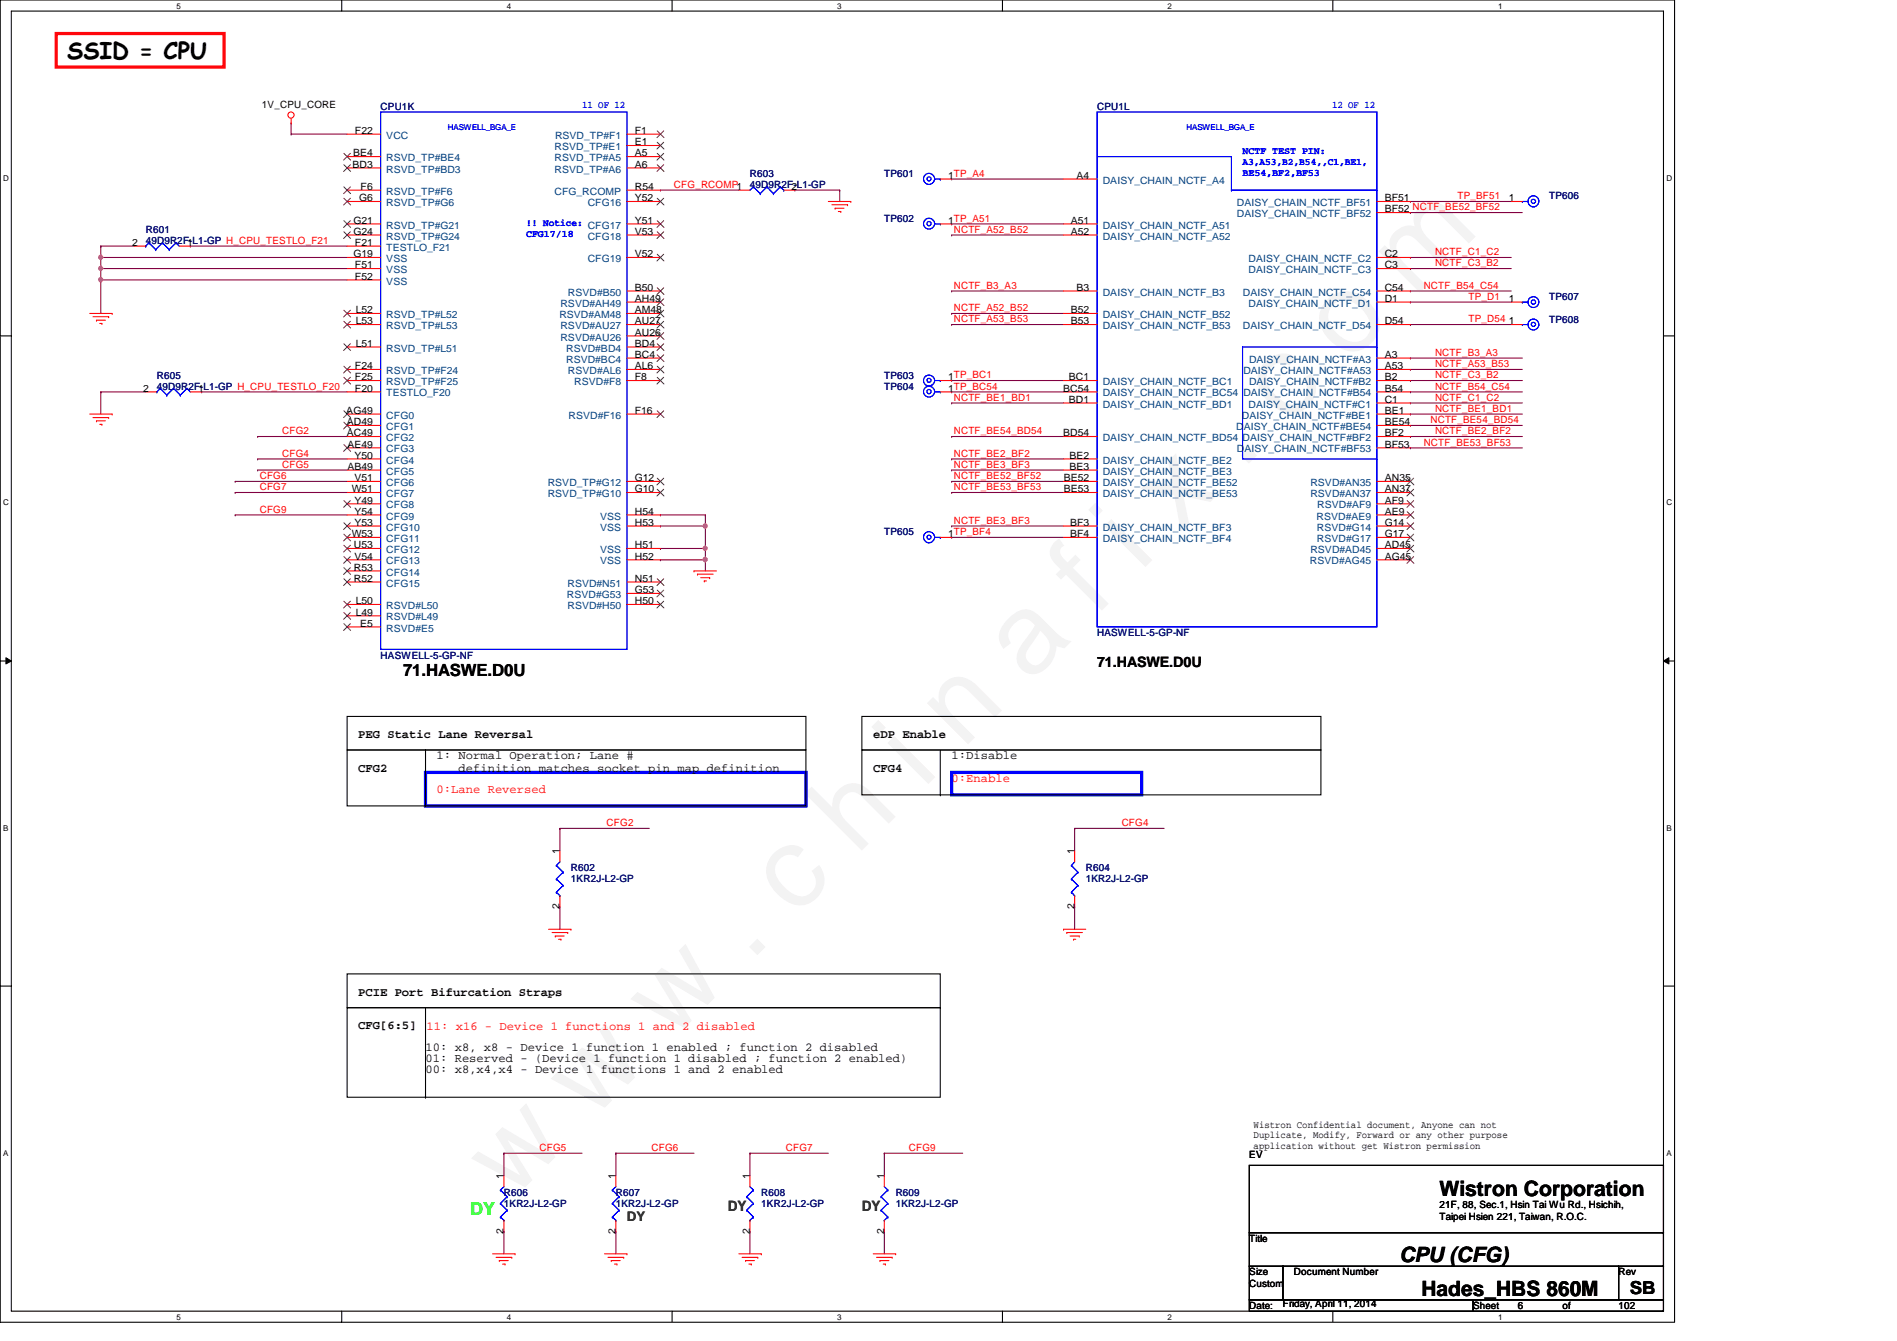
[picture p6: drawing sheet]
<svg xmlns="http://www.w3.org/2000/svg" width="297mm" height="210mm" viewBox="0 0 297 210" stroke-linecap="round" stroke-linejoin="round" font-family="sans-serif">
<defs><g id="words">
<text font-size="17.6" fill="#f0f" x="80.1" y="188" transform="rotate(-45 80.1 188)">w w w . c h i n a f i x . c o m</text>
<text font-size="3.6" x="10.5" y="9.3">SSID = CPU</text>
<g font-size="3.3">
<text x="225.4" y="187.3">Wistron Corporation</text>
<text x="219.1" y="197.6">CPU (CFG)</text>
<text x="222.6" y="202.9">Hades_HBS 860M</text>
</g>
<text font-size="2.8" fill="#0f0" x="73.6" y="190.1">DY</text>
<text font-size="2.8" x="255.2" y="202.6">SB</text>
<text font-size="2.6" x="63.1" y="105.8">71.HASWE.D0U</text>
<text font-size="2.2" x="171.8" y="104.4">71.HASWE.D0U</text>
<g font-size="2.2" fill="#008000">
<text x="114" y="189.6">DY</text>
<text x="135" y="189.6">DY</text>
</g>
<text font-size="2.1" fill="#008000" x="98.2" y="191.2">DY</text>
<g font-size="1.9">
<text x="56.1" y="115.5">PEG Static Lane Reversal</text>
<text x="68.4" y="118.9">1: Normal Operation; Lane #</text>
<text x="136.7" y="115.5">eDP Enable</text>
<text x="149" y="118.9">1:Disable</text>
<text x="56.1" y="120.8">CFG2</text>
<text x="71.8" y="120.9">definition matches socket pin map definition</text>
<text x="136.7" y="120.8">CFG4</text>
<text x="56.1" y="155.8">PCIE Port Bifurcation Straps</text>
<text x="56.1" y="161.1">CFG[6:5]</text>
<text x="66.6" y="164.5">10: x8, x8 - Device 1 function 1 enabled ; function 2 disabled</text>
<text x="66.6" y="166.2">01: Reserved - (Device 1 function 1 disabled ; function 2 enabled)</text>
<text x="66.6" y="168">00: x8,x4,x4 - Device 1 functions 1 and 2 enabled</text>
</g>
<g font-size="1.9" fill="#f00">
<text x="68.4" y="124.2">0:Lane Reversed</text>
<text x="149" y="122.4">0:Enable</text>
<text x="66.8" y="161.3">11: x16 - Device 1 functions 1 and 2 disabled</text>
</g>
<g font-size="1.6">
<text x="41" y="16.8">1V_CPU_CORE</text>
<text x="55.6" y="21">F22</text>
<text x="99.4" y="22.7">E1</text>
<text x="99.4" y="21">F1</text>
<text x="55.2" y="26.2">BD3</text>
<text x="55.3" y="24.5">BE4</text>
<text x="56.5" y="29.7">F6</text>
<text x="99.4" y="24.5">A5</text>
<text x="99.4" y="26.2">A6</text>
<text x="99.4" y="29.7">R54</text>
<text x="123.9" y="29.7">2</text>
<text x="148.5" y="28">1TP_A4</text>
<text x="168.6" y="28">A4</text>
<text x="55.3" y="35">G21</text>
<text x="56.2" y="31.5">G6</text>
<text x="99.4" y="31.5">Y52</text>
<text x="99.4" y="35">Y51</text>
<text x="148.5" y="35">1TP_A51</text>
<text x="167.7" y="35">A51</text>
<text x="216.8" y="31.5">BF51</text>
<text x="216.8" y="33.2">BF52 NCTF_BE52_BF52</text>
<text x="236.3" y="31.5">1</text>
<text x="20.7" y="38.5">2</text>
<text x="29.3" y="38.5">1</text>
<text x="55.3" y="40.3">G19</text>
<text x="55.3" y="36.7">G24</text>
<text x="55.6" y="38.5">F21</text>
<text x="55.6" y="42">F51</text>
<text x="99.4" y="36.7">V53</text>
<text x="99.4" y="40.3">V52</text>
<text x="167.7" y="36.7">A52</text>
<text x="216.8" y="40.3">C2</text>
<text x="216.8" y="42">C3</text>
<text x="55.6" y="43.8">F52</text>
<text x="99.4" y="47.2">AH49</text>
<text x="99.4" y="45.5">B50</text>
<text x="168.6" y="45.5">B3</text>
<text x="216.8" y="45.5">C54</text>
<text x="216.8" y="47.2">D1</text>
<text x="236.3" y="47.2">1</text>
<text x="55.7" y="49">L52</text>
<text x="55.7" y="50.8">L53</text>
<text x="99.4" y="50.8">AU27</text>
<text x="99.4" y="49">AM48</text>
<text x="99.4" y="52.5">AU26</text>
<text x="167.7" y="49">B52</text>
<text x="167.7" y="50.8">B53</text>
<text x="216.8" y="50.8">D54</text>
<text x="236.3" y="50.8">1</text>
<text x="55.6" y="57.8">F24</text>
<text x="55.6" y="59.5">F25</text>
<text x="55.7" y="54.3">L51</text>
<text x="99.4" y="56">BC4</text>
<text x="99.4" y="54.3">BD4</text>
<text x="99.4" y="57.8">AL6</text>
<text x="99.4" y="59.5">F8</text>
<text x="148.5" y="59.5">1TP_BC1</text>
<text x="167.4" y="59.5">BC1</text>
<text x="216.8" y="59.5">B2</text>
<text x="216.8" y="57.8">A53</text>
<text x="216.8" y="56">A3</text>
<text x="22.4" y="61.3">2</text>
<text x="31" y="61.3">1</text>
<text x="54.2" y="64.8">AG49</text>
<text x="55.6" y="61.3">F20</text>
<text x="99.4" y="64.8">F16</text>
<text x="148.5" y="61.3">1TP_BC54</text>
<text x="166.5" y="61.3">BC54</text>
<text x="167.4" y="63">BD1</text>
<text x="216.8" y="61.3">B54</text>
<text x="216.8" y="64.8">BE1</text>
<text x="216.8" y="63">C1</text>
<text x="54.3" y="66.5">AD49</text>
<text x="54.3" y="68.3">AC49</text>
<text x="54.4" y="70.1">AE49</text>
<text x="55.5" y="71.8">Y50</text>
<text x="166.5" y="68.3">BD54</text>
<text x="167.5" y="71.8">BE2</text>
<text x="216.8" y="66.5">BE54</text>
<text x="216.8" y="68.3">BF2</text>
<text x="216.8" y="70.1">BF53</text>
<text x="54.4" y="73.5">AB49</text>
<text x="55.1" y="77">W51</text>
<text x="55.5" y="75.3">V51</text>
<text x="99.4" y="77">G10</text>
<text x="99.4" y="75.3">G12</text>
<text x="166.6" y="75.3">BE52</text>
<text x="166.6" y="77">BE53</text>
<text x="167.5" y="73.5">BE3</text>
<text x="216.8" y="77">AN37</text>
<text x="216.8" y="75.3">AN35</text>
<text x="55.5" y="78.8">Y49</text>
<text x="55.5" y="80.6">Y54</text>
<text x="55.5" y="82.3">Y53</text>
<text x="99.4" y="82.3">H53</text>
<text x="99.4" y="80.6">H54</text>
<text x="167.6" y="82.3">BF3</text>
<text x="216.8" y="80.6">AE9</text>
<text x="216.8" y="82.3">G14</text>
<text x="216.8" y="78.8">AF9</text>
<text x="55.1" y="84.1">W53</text>
<text x="55.4" y="85.8">U53</text>
<text x="55.4" y="89.3">R53</text>
<text x="55.5" y="87.6">V54</text>
<text x="99.4" y="87.6">H52</text>
<text x="99.4" y="85.8">H51</text>
<text x="148.5" y="84.1">1TP_BF4</text>
<text x="167.6" y="84.1">BF4</text>
<text x="216.8" y="84.1">G17</text>
<text x="216.8" y="87.6">AG45</text>
<text x="216.8" y="85.8">AD45</text>
<text x="55.4" y="91.1">R52</text>
<text x="55.7" y="94.6">L50</text>
<text x="99.4" y="91.1">N51</text>
<text x="99.4" y="92.8">G53</text>
<text x="99.4" y="94.6">H50</text>
<text x="55.7" y="96.4">L49</text>
<text x="56.4" y="98.1">E5</text>
<text x="87.6" y="133.7" transform="rotate(-90 87.6 133.7)">1</text>
<text x="168.2" y="133.7" transform="rotate(-90 168.2 133.7)">1</text>
<text x="87.6" y="142.3" transform="rotate(-90 87.6 142.3)">2</text>
<text x="168.2" y="142.3" transform="rotate(-90 168.2 142.3)">2</text>
<text x="196.3" y="176.5">Wistron Confidential document, Anyone can not</text>
<text x="196.3" y="178.1">Duplicate, Modify, Forward or any other purpose</text>
<text x="196.3" y="179.8">application without get Wistron permission</text>
<text x="78.9" y="184.5" transform="rotate(-90 78.9 184.5)">1</text>
<text x="96.4" y="184.5" transform="rotate(-90 96.4 184.5)">1</text>
<text x="117.4" y="184.5" transform="rotate(-90 117.4 184.5)">1</text>
<text x="138.4" y="184.5" transform="rotate(-90 138.4 184.5)">1</text>
<text x="195.6" y="181.2">EV</text>
<text x="225.4" y="189.1">21F, 88, Sec.1, Hsin Tai Wu Rd., Hsichih,</text>
<text x="225.4" y="191">Taipei Hsien 221, Taiwan, R.O.C.</text>
<text x="78.9" y="193.1" transform="rotate(-90 78.9 193.1)">2</text>
<text x="96.4" y="193.1" transform="rotate(-90 96.4 193.1)">2</text>
<text x="117.4" y="193.1" transform="rotate(-90 117.4 193.1)">2</text>
<text x="138.4" y="193.1" transform="rotate(-90 138.4 193.1)">2</text>
<text x="195.6" y="194.4">Title</text>
<text x="195.6" y="199.6">Size</text>
<text x="195.6" y="201.4">Custom</text>
<text x="202.6" y="199.6">Document Number</text>
<text x="253.4" y="199.6">Rev</text>
<text x="195.6" y="204.9">Date:</text>
<text x="200.9" y="204.6">Friday, April 11, 2014</text>
<text x="230.7" y="204.9">Sheet</text>
<text x="237.7" y="204.9">6</text>
<text x="244.7" y="204.9">of</text>
<text x="253.4" y="204.9">102</text>
</g>
<g font-size="1.6" fill="#000080">
<text x="59.6" y="17.2">CPU1K</text>
<text x="171.8" y="17.2">CPU1L</text>
<text x="117.4" y="27.7">R603</text>
<text x="117.4" y="29.5">49D9R2F-L1-GP</text>
<text x="138.5" y="27.7">TP601</text>
<text x="138.5" y="34.7">TP602</text>
<text x="242.6" y="31.2">TP606</text>
<text x="22.8" y="36.5">R601</text>
<text x="22.8" y="38.2">49D9R2F-L1-GP H_CPU_TESTLO_F21</text>
<text x="242.6" y="47">TP607</text>
<text x="242.6" y="50.5">TP608</text>
<text x="24.6" y="59.3">R605</text>
<text x="138.5" y="59.3">TP603</text>
<text x="24.6" y="61">49D9R2F-L1-GP H_CPU_TESTLO_F20</text>
<text x="138.5" y="61">TP604</text>
<text x="138.5" y="83.8">TP605</text>
<text x="171.8" y="99.6">HASWELL-5-GP-NF</text>
<text x="59.6" y="103.1">HASWELL-5-GP-NF</text>
<text x="89.4" y="136.4">R602</text>
<text x="170" y="136.4">R604</text>
<text x="89.4" y="138.1">1KR2J-L2-GP</text>
<text x="170" y="138.1">1KR2J-L2-GP</text>
<text x="78.9" y="187.2">R606</text>
<text x="78.9" y="188.9">1KR2J-L2-GP</text>
<text x="96.4" y="187.2">R607</text>
<text x="96.4" y="188.9">1KR2J-L2-GP</text>
<text x="119.2" y="187.2">R608</text>
<text x="119.2" y="188.9">1KR2J-L2-GP</text>
<text x="140.2" y="187.2">R609</text>
<text x="140.2" y="188.9">1KR2J-L2-GP</text>
</g>
<g font-size="1.6" fill="#00f">
<text x="91.1" y="17">11 OF 12</text>
<text x="208.6" y="17">12 OF 12</text>
<text x="194.6" y="24">NCTF TEST PIN:</text>
<text x="194.6" y="25.8">A3,A53,B2,B54,,C1,BE1,</text>
<text x="194.6" y="27.5">BE54,BF2,BF53</text>
<text x="82.4" y="35.4">!! Notice: CFG17</text>
<text x="82.4" y="35.4">!! Notice:</text>
<text x="82.4" y="37.2">CFG17/18</text>
</g>
<g font-size="1.6" fill="#004080">
<text x="60.5" y="21.7">VCC</text>
<text x="86.8" y="23.5">RSVD_TP#E1</text>
<text x="86.9" y="21.7">RSVD_TP#F1</text>
<text x="60.5" y="27">RSVD_TP#BD3</text>
<text x="60.5" y="25.2">RSVD_TP#BE4</text>
<text x="86.8" y="25.2">RSVD_TP#A5</text>
<text x="86.8" y="27">RSVD_TP#A6</text>
<text x="172.7" y="28.7">DAISY_CHAIN_NCTF_A4</text>
<text x="60.5" y="30.5">RSVD_TP#F6</text>
<text x="60.5" y="35.8">RSVD_TP#G21</text>
<text x="60.5" y="32.3">RSVD_TP#G6</text>
<text x="86.8" y="30.5">CFG_RCOMP</text>
<text x="92" y="32.3">CFG16</text>
<text x="172.7" y="35.8">DAISY_CHAIN_NCTF_A51</text>
<text x="193.7" y="32.3">DAISY_CHAIN_NCTF_BF51</text>
<text x="193.7" y="34">DAISY_CHAIN_NCTF_BF52</text>
<text x="60.5" y="41">VSS</text>
<text x="60.5" y="39.2">TESTLO_F21</text>
<text x="60.5" y="37.5">RSVD_TP#G24</text>
<text x="92" y="37.5">CFG18</text>
<text x="92" y="41">CFG19</text>
<text x="172.7" y="37.5">DAISY_CHAIN_NCTF_A52</text>
<text x="195.5" y="41">DAISY_CHAIN_NCTF_C2</text>
<text x="60.5" y="42.8">VSS</text>
<text x="60.5" y="44.5">VSS</text>
<text x="88.9" y="46.3">RSVD#B50</text>
<text x="172.7" y="46.3">DAISY_CHAIN_NCTF_B3</text>
<text x="194.6" y="46.3">DAISY_CHAIN_NCTF_C54</text>
<text x="195.5" y="42.8">DAISY_CHAIN_NCTF_C3</text>
<text x="60.5" y="49.8">RSVD_TP#L52</text>
<text x="60.5" y="51.5">RSVD_TP#L53</text>
<text x="87.6" y="49.8">RSVD#AM48</text>
<text x="87.8" y="48">RSVD#AH49</text>
<text x="87.8" y="51.5">RSVD#AU27</text>
<text x="87.8" y="53.3">RSVD#AU26</text>
<text x="172.7" y="49.8">DAISY_CHAIN_NCTF_B52</text>
<text x="172.7" y="51.5">DAISY_CHAIN_NCTF_B53</text>
<text x="194.6" y="51.5">DAISY_CHAIN_NCTF_D54</text>
<text x="195.5" y="48">DAISY_CHAIN_NCTF_D1</text>
<text x="60.5" y="55">RSVD_TP#L51</text>
<text x="60.5" y="58.5">RSVD_TP#F24</text>
<text x="88.6" y="56.8">RSVD#BC4</text>
<text x="88.6" y="55">RSVD#BD4</text>
<text x="88.9" y="58.5">RSVD#AL6</text>
<text x="194.7" y="58.5">DAISY_CHAIN_NCTF#A53</text>
<text x="195.6" y="56.8">DAISY_CHAIN_NCTF#A3</text>
<text x="60.5" y="65.5">CFG0</text>
<text x="60.5" y="62.1">TESTLO_F20</text>
<text x="60.5" y="60.3">RSVD_TP#F25</text>
<text x="89" y="65.5">RSVD#F16</text>
<text x="89.9" y="60.3">RSVD#F8</text>
<text x="172.7" y="60.3">DAISY_CHAIN_NCTF_BC1</text>
<text x="172.7" y="62.1">DAISY_CHAIN_NCTF_BC54</text>
<text x="172.7" y="63.8">DAISY_CHAIN_NCTF_BD1</text>
<text x="194.5" y="65.5">DAISY_CHAIN_NCTF#BE1</text>
<text x="194.7" y="62.1">DAISY_CHAIN_NCTF#B54</text>
<text x="195.5" y="63.8">DAISY_CHAIN_NCTF#C1</text>
<text x="195.6" y="60.3">DAISY_CHAIN_NCTF#B2</text>
<text x="60.5" y="67.3">CFG1</text>
<text x="60.5" y="69">CFG2</text>
<text x="60.5" y="70.8">CFG3</text>
<text x="172.7" y="69">DAISY_CHAIN_NCTF_BD54</text>
<text x="193.6" y="67.3">DAISY_CHAIN_NCTF#BE54</text>
<text x="193.7" y="70.8">DAISY_CHAIN_NCTF#BF53</text>
<text x="194.6" y="69">DAISY_CHAIN_NCTF#BF2</text>
<text x="60.5" y="72.6">CFG4</text>
<text x="60.5" y="74.3">CFG5</text>
<text x="60.5" y="76.1">CFG6</text>
<text x="60.5" y="77.8">CFG7</text>
<text x="85.8" y="77.8">RSVD_TP#G10</text>
<text x="85.8" y="76.1">RSVD_TP#G12</text>
<text x="172.7" y="72.6">DAISY_CHAIN_NCTF_BE2</text>
<text x="172.7" y="74.3">DAISY_CHAIN_NCTF_BE3</text>
<text x="172.7" y="76.1">DAISY_CHAIN_NCTF_BE52</text>
<text x="172.7" y="77.8">DAISY_CHAIN_NCTF_BE53</text>
<text x="205.2" y="77.8">RSVD#AN37</text>
<text x="205.2" y="76.1">RSVD#AN35</text>
<text x="60.5" y="79.6">CFG8</text>
<text x="60.5" y="81.3">CFG9</text>
<text x="60.5" y="83.1">CFG10</text>
<text x="94" y="83.1">VSS</text>
<text x="94" y="81.3">VSS</text>
<text x="172.7" y="83.1">DAISY_CHAIN_NCTF_BF3</text>
<text x="206.2" y="81.3">RSVD#AE9</text>
<text x="206.2" y="83.1">RSVD#G14</text>
<text x="206.2" y="79.6">RSVD#AF9</text>
<text x="60.5" y="84.8">CFG11</text>
<text x="60.5" y="86.6">CFG12</text>
<text x="60.5" y="88.3">CFG13</text>
<text x="94" y="88.3">VSS</text>
<text x="94" y="86.6">VSS</text>
<text x="172.7" y="84.8">DAISY_CHAIN_NCTF_BF4</text>
<text x="205.1" y="88.3">RSVD#AG45</text>
<text x="205.2" y="86.6">RSVD#AD45</text>
<text x="206.2" y="84.8">RSVD#G17</text>
<text x="60.5" y="95.3">RSVD#L50</text>
<text x="60.5" y="90.1">CFG14</text>
<text x="60.5" y="91.8">CFG15</text>
<text x="88.8" y="93.6">RSVD#G53</text>
<text x="88.9" y="91.8">RSVD#N51</text>
<text x="88.9" y="95.3">RSVD#H50</text>
<text x="60.5" y="98.8">RSVD#E5</text>
<text x="60.5" y="97.1">RSVD#L49</text>
</g>
<g font-size="1.6" fill="#f00">
<text x="105.5" y="29.4">CFG_RCOMP1</text>
<text x="228.2" y="31.2">TP_BF51</text>
<text x="149.3" y="36.4">NCTF_A52_B52</text>
<text x="224.7" y="41.7">NCTF_C3_B2</text>
<text x="224.7" y="40">NCTF_C1_C2</text>
<text x="149.3" y="45.2">NCTF_B3_A3</text>
<text x="222.9" y="45.2">NCTF_B54_C54</text>
<text x="230" y="46.9">TP_D1</text>
<text x="149.3" y="48.7">NCTF_A52_B52</text>
<text x="149.3" y="50.5">NCTF_A53_B53</text>
<text x="230" y="50.5">TP_D54</text>
<text x="224.7" y="55.7">NCTF_B3_A3</text>
<text x="224.7" y="59.2">NCTF_C3_B2</text>
<text x="224.7" y="57.5">NCTF_A53_B53</text>
<text x="149.3" y="62.7">NCTF_BE1_BD1</text>
<text x="224.7" y="61">NCTF_B54_C54</text>
<text x="224.7" y="62.7">NCTF_C1_C2</text>
<text x="224.7" y="64.5">NCTF_BE1_BD1</text>
<text x="44.2" y="68">CFG2</text>
<text x="44.2" y="71.5">CFG4</text>
<text x="149.3" y="68">NCTF_BE54_BD54</text>
<text x="149.3" y="71.5">NCTF_BE2_BF2</text>
<text x="222.9" y="69.8">NCTF_BE53_BF53</text>
<text x="224" y="66.3">NCTF_BE54_BD54</text>
<text x="224.7" y="68">NCTF_BE2_BF2</text>
<text x="40.7" y="75">CFG6</text>
<text x="40.7" y="76.8">CFG7</text>
<text x="44.2" y="73.2">CFG5</text>
<text x="149.3" y="75">NCTF_BE52_BF52</text>
<text x="149.3" y="76.8">NCTF_BE53_BF53</text>
<text x="149.3" y="73.2">NCTF_BE3_BF3</text>
<text x="40.7" y="80.3">CFG9</text>
<text x="149.3" y="82">NCTF_BE3_BF3</text>
<text x="95" y="129.3">CFG2</text>
<text x="175.6" y="129.3">CFG4</text>
<text x="84.5" y="180.2">CFG5</text>
<text x="102" y="180.2">CFG6</text>
<text x="123.1" y="180.2">CFG7</text>
<text x="142.3" y="180.2">CFG9</text>
</g>
<g font-size="1.3">
<text x="27.6" y="1.4">5</text>
<text x="79.4" y="1.4">4</text>
<text x="131.1" y="1.4">3</text>
<text x="182.8" y="1.4">2</text>
<text x="234.6" y="1.4">1</text>
<text x=".5" y="28.3">D</text>
<text x="260.9" y="28.3">D</text>
<text x=".5" y="79.1">C</text>
<text x="260.9" y="79.1">C</text>
<text x=".5" y="130">B</text>
<text x="260.9" y="130">B</text>
<text x=".5" y="180.9">A</text>
<text x="260.9" y="180.9">A</text>
<text x="27.6" y="206.6">5</text>
<text x="79.4" y="206.6">4</text>
<text x="131.1" y="206.6">3</text>
<text x="182.8" y="206.6">2</text>
<text x="234.6" y="206.6">1</text>
</g>
<g font-size="1.3" fill="#00f">
<text x="70.1" y="20.4">HASWELL_BGA_E</text>
<text x="185.8" y="20.4">HASWELL_BGA_E</text>
</g>
</g></defs>
<path d="M0 0h262.2v207h-262.2zM1.8 1.7h258.7v203.5h-258.7z" fill="none" stroke="#000" stroke-width=".17"/>
<g fill="#fff">
<path d="M27.6 .2h.7v1.4h-.7z"/>
<path d="M27.6 205.4h.7v1.4h-.7z"/>
</g>
<path d="M53.5 0v1.7M53.5 205.2v1.8" fill="none" stroke="#000" stroke-width=".17"/>
<g fill="#fff">
<path d="M79.4 .2h.6v1.4h-.6z"/>
<path d="M79.4 205.4h.6v1.4h-.6z"/>
</g>
<path d="M105.2 0v1.7M105.2 205.2v1.8" fill="none" stroke="#000" stroke-width=".17"/>
<g fill="#fff">
<path d="M131.1 .2h.7v1.4h-.7z"/>
<path d="M131.1 205.4h.7v1.4h-.7z"/>
</g>
<path d="M157 0v1.7M157 205.2v1.8" fill="none" stroke="#000" stroke-width=".17"/>
<g fill="#fff">
<path d="M182.8 .2h.7v1.4h-.7z"/>
<path d="M182.8 205.4h.7v1.4h-.7z"/>
</g>
<path d="M208.7 0v1.7M208.7 205.2v1.8" fill="none" stroke="#000" stroke-width=".17"/>
<g fill="#fff">
<path d="M234.6 .2h.6v1.4h-.6z"/>
<path d="M234.6 205.4h.6v1.4h-.6z"/>
<path d="M.5 27.1h.9v1.4h-.9z"/>
<path d="M260.9 27.1h.9v1.4h-.9z"/>
<path d="M.5 78h.9v1.4h-.9z"/>
<path d="M260.9 78h.9v1.4h-.9z"/>
</g>
<path d="M0 52.6h1.8M260.5 52.6h1.7" fill="none" stroke="#000" stroke-width=".17"/>
<g fill="#fff">
<path d="M.5 128.9h.8v1.4h-.8z"/>
<path d="M260.9 128.9h.8v1.4h-.8z"/>
</g>
<path d="M0 103.5h1.8M260.5 103.5h1.7" fill="none" stroke="#000" stroke-width=".17"/>
<path d="M.9 103l.9 .5-.9 .4zM260.5 103.5l.8-.5v.9z" fill="#000"/>
<path d="M.9 103l.9 .5-.9 .4zM260.5 103.5l.8-.5v.9z" fill="none" stroke="#000" stroke-width=".16"/>
<g fill="#fff">
<path d="M.5 179.7h.8v1.4h-.8z"/>
<path d="M260.9 179.7h.8v1.4h-.8z"/>
</g>
<path d="M0 154.3h1.8M260.5 154.3h1.7" fill="none" stroke="#000" stroke-width=".17"/>
<path d="M45.6 19.3h.1M45.6 19.3v1.7M15.8 38.5h.1M15.8 38.5v3.5M15.8 38.5h5.2M15.8 40.3h.1M15.8 43.8h.1M15.8 43.8h38.6M220.8 56h17.6M220.8 61.3h17.6M220.8 66.6h17.6" fill="none" stroke="#800040" stroke-width=".17"/>
<circle cx="15.8" cy="43.8" r=".33" fill="#f0f"/>
<circle cx="15.8" cy="43.8" r=".33" fill="none" stroke="#f0f" stroke-width=".17"/>
<g fill="none" stroke="#800040" stroke-width=".17">
<path d="M45.6 21h.1M45.6 21h8.8M220.8 33.3h17.6M15.8 40.3h.1M15.8 40.3h38.6M36.8 75.4h.1M36.8 77.1h.1M36.8 75.4h17.6M36.8 77.1h17.6M40.3 68.3h.1M40.3 73.6h.1M40.3 71.8h.1"/>
<path d="M40.3 68.3h14.1M40.3 73.6h14.1M40.3 71.8h14.1M36.8 80.6h.1M36.8 80.6h17.6"/>
</g>
<circle cx="15.8" cy="40.3" r=".32" fill="#f0f"/>
<circle cx="15.8" cy="40.3" r=".32" fill="none" stroke="#f0f" stroke-width=".17"/>
<path d="M15.8 43.8h.1M15.8 42h.1M15.8 42v7.1M15.8 42h38.6M220.8 59.6h17.6M220.8 68.3h17.6" fill="none" stroke="#800040" stroke-width=".17"/>
<circle cx="15.8" cy="42" r=".32" fill="#f0f"/>
<circle cx="15.8" cy="42" r=".32" fill="none" stroke="#f0f" stroke-width=".17"/>
<g fill="none" stroke="#800040" stroke-width=".17">
<path d="M29.8 38.5h.1M29.8 38.5h24.6M220.8 57.8h17.6M15.8 61.3h.1M15.8 61.3h7M15.8 61.3v3.5M31.6 61.3h.1M31.6 61.3h22.8M220.8 63.1h17.6M220.8 70.1h17.6M220.8 64.8h17.6M78.9 192.8v3.5"/>
<path d="M96.4 192.8v3.5M117.4 192.8v3.5M138.5 192.8v3.5"/>
</g>
<g fill="none" stroke="#f00" stroke-width=".17">
<path d="M45.6 19.3h.1M45.6 18.5v.8M21 38.5h1.8M28.1 38.5h1.7M54.4 38.5h5.2M54.4 21h5.2M54.4 26.3h5.2M54.4 24.5h5.2M54.4 29.8h5.2M54.4 36.8h5.2M54.4 35.1h5.2M54.4 31.5h5.2"/>
<path d="M98.2 21h5.2M98.2 22.8h5.2M236.6 31.5h1.8M14.1 49.1h3.5M14.6 49.6h2.4M15.1 50.1h.1M15.1 50.1h1.4M15.6 50.6h.4M16 50.6h.1M17 49.6h.1M17.6 49.1h.1M54.4 49.1h5.2"/>
<path d="M54.4 50.8h5.2M54.4 54.3h5.2M54.4 57.8h5.2M54.4 40.3h5.2M54.4 42h5.2M54.4 43.8h5.2M54.4 59.6h5.2M236.6 47.3h1.8M236.6 50.8h1.8M14.1 64.8h3.5M14.6 65.4h2.4M15.1 65.9h.1"/>
<path d="M15.1 65.9h1.4M15.6 66.4h.4M16 66.4h.1M17 65.4h.1M17.6 64.8h.1M22.8 61.3h1.8M29.8 61.3h1.8M54.4 64.8h5.2M54.4 66.6h5.2M54.4 68.3h5.2M54.4 70.1h5.2M54.4 71.8h5.2"/>
<path d="M54.4 73.6h5.2M54.4 75.4h5.2M54.4 77.1h5.2M54.4 78.9h5.2M54.4 61.3h5.2M54.4 94.6h5.2M54.4 98.1h5.2M54.4 96.4h5.2M54.4 80.6h5.2M54.4 82.3h5.2M54.4 84.1h5.2M54.4 85.9h5.2"/>
<path d="M54.4 87.6h5.2M54.4 89.4h5.2M54.4 91.1h5.2M77.1 196.3h3.5M77.7 196.8h2.4M78.2 197.3h.1M78.2 197.3h1.4M78.7 197.9h.4M79.1 197.9h.1M80.1 196.8h.1M80.6 196.3h.1M94.7 196.3h3.5"/>
<path d="M95.2 196.8h2.5M95.7 197.3h.1M95.7 197.3h1.4M96.2 197.9h.4M96.6 197.9h.1M97.7 196.8h.1M98.2 196.3h.1M115.7 196.3h3.5M116.2 196.8h2.5M116.8 197.3h.1M116.8 197.3h1.3M117.3 197.9h.3"/>
<path d="M117.6 197.9h.1M118.7 196.8h.1M119.2 196.3h.1M136.7 196.3h3.5M137.2 196.8h2.5M137.8 197.3h.1M137.8 197.3h1.4M138.3 197.9h.3M138.6 197.9h.1M139.7 196.8h.1M140.2 196.3h.1"/>
<circle cx="45.6" cy="18" r=".49"/>
</g>
<g fill="none" stroke="#000" stroke-width=".17">
<path d="M54.4 117.4h71.8v8.8h-71.8zM54.4 112.1h71.8v5.3h-71.8zM66.6 117.4v8.8M135 117.4h71.8v7h-71.8zM135 112.1h71.8v5.3h-71.8zM66.6 126.2h.1M54.4 152.4h92.8v5.3h-92.8zM54.4 157.7h92.8v14h-92.8zM66.6 157.7v14M66.6 171.7h.1M195.6 182.4h64.9v10.6h-64.9zM195.6 193h64.9v5.2h-64.9z"/>
<path d="M195.6 198.2h5.3v5.3h-5.3zM200.9 198.2h52.5v5.3h-52.5zM253.4 198.2h7.1v5.3h-7.1zM195.6 203.5h35.1v1.7h-35.1zM230.7 203.5h29.8v1.7h-29.8z"/>
</g>
<path d="M8.8 5.2h26.3v5.3h-26.3z" fill="none" stroke="#f00" stroke-width=".51"/>
<path d="M66.6 120.9h59.6v5.3h-59.6zM149 120.9h29.8v3.5h-29.8z" fill="none" stroke="#00f" stroke-width=".51"/>
<g fill="none" stroke="#00f" stroke-width=".17">
<path d="M59.6 17.5h38.6v84.1h-38.6zM171.8 17.5h43.8v80.6h-43.8zM22.8 38.5h.1M23.3 38h.1M23.3 38l1.1 1.1M23.3 38l-.5 .5M24.4 39.1h.1M25.4 38h.1M25.4 38l1.1 1.1M25.4 38l-1 1.1M26.5 39.1h.1M27.6 38h.1"/>
<path d="M27.6 38l.5 .5M27.6 38l-1.1 1.1M238.4 31.5h.1M238.4 31.5h.9M238.4 47.3h.1M238.4 50.8h.1M238.4 47.3h.9M238.4 50.8h.9M24.6 61.3h.1M25.1 60.8h.1M25.1 60.8l1 1M25.1 60.8l-.5 .5"/>
<path d="M26.1 61.8h.1M27.2 60.8h.1M27.2 60.8l1 1M27.2 60.8l-1.1 1M28.2 61.8h.1M29.3 60.8h.1M29.3 60.8l.5 .5M29.3 60.8l-1.1 1"/>
<circle cx="240.1" cy="31.5" r=".86"/>
<circle cx="240.1" cy="31.5" r=".33"/>
<circle cx="240.1" cy="47.3" r=".85"/>
<circle cx="240.1" cy="50.8" r=".85"/>
<circle cx="240.1" cy="47.3" r=".34"/>
<circle cx="240.1" cy="50.8" r=".33"/>
</g>
<g fill="none" stroke="#804000" stroke-width=".16">
<path d="M53.8 25.8l1.1 1M53.8 24l1.1 1.1M53.8 29.3l1.1 1M53.8 36.3l1.1 1M53.8 34.5l1.1 1.1M53.8 31l1.1 1.1M54.9 25.8l-1.1 1M54.9 24l-1.1 1.1M54.9 29.3l-1.1 1M54.9 36.3l-1.1 1M54.9 34.5l-1.1 1.1M54.9 31l-1.1 1.1"/>
<path d="M102.9 22.3l1.1 1M102.9 24l1.1 1.1M102.9 20.5l1.1 1M103.9 22.3l-1 1M103.9 24l-1 1.1M103.9 20.5l-1 1M53.8 48.6l1.1 1M53.8 50.3l1.1 1.1M53.8 53.8l1.1 1.1M53.8 57.3l1.1 1.1M53.8 59.1l1.1 1M54.9 48.6l-1.1 1"/>
<path d="M54.9 50.3l-1.1 1.1M54.9 53.8l-1.1 1.1M54.9 57.3l-1.1 1.1M54.9 59.1l-1.1 1M53.8 66.1l1.1 1M53.8 69.6l1.1 1.1M53.8 78.4l1.1 1M53.8 64.3l1.1 1.1M54.9 66.1l-1.1 1M54.9 69.6l-1.1 1.1M54.9 78.4l-1.1 1M54.9 64.3l-1.1 1.1"/>
<path d="M53.8 94.1l1.1 1.1M53.8 97.6l1.1 1.1M53.8 95.9l1.1 1M53.8 81.8l1.1 1.1M53.8 83.6l1.1 1.1M53.8 85.3l1.1 1.1M53.8 87.1l1.1 1.1M53.8 88.9l1.1 1M53.8 90.6l1.1 1.1M54.9 94.1l-1.1 1.1M54.9 97.6l-1.1 1.1M54.9 95.9l-1.1 1"/>
<path d="M54.9 81.8l-1.1 1.1M54.9 83.6l-1.1 1.1M54.9 85.3l-1.1 1.1M54.9 87.1l-1.1 1.1M54.9 88.9l-1.1 1M54.9 90.6l-1.1 1.1"/>
</g>
<circle cx="15.8" cy="43.8" r=".33" fill="#f0f"/>
<circle cx="15.8" cy="43.8" r=".33" fill="none" stroke="#f0f" stroke-width=".17"/>
<circle cx="15.8" cy="40.3" r=".32" fill="#f0f"/>
<circle cx="15.8" cy="40.3" r=".32" fill="none" stroke="#f0f" stroke-width=".17"/>
<circle cx="15.8" cy="42" r=".32" fill="#f0f"/>
<circle cx="15.8" cy="42" r=".32" fill="none" stroke="#f0f" stroke-width=".17"/>
<use href="#words"/>
</svg>
